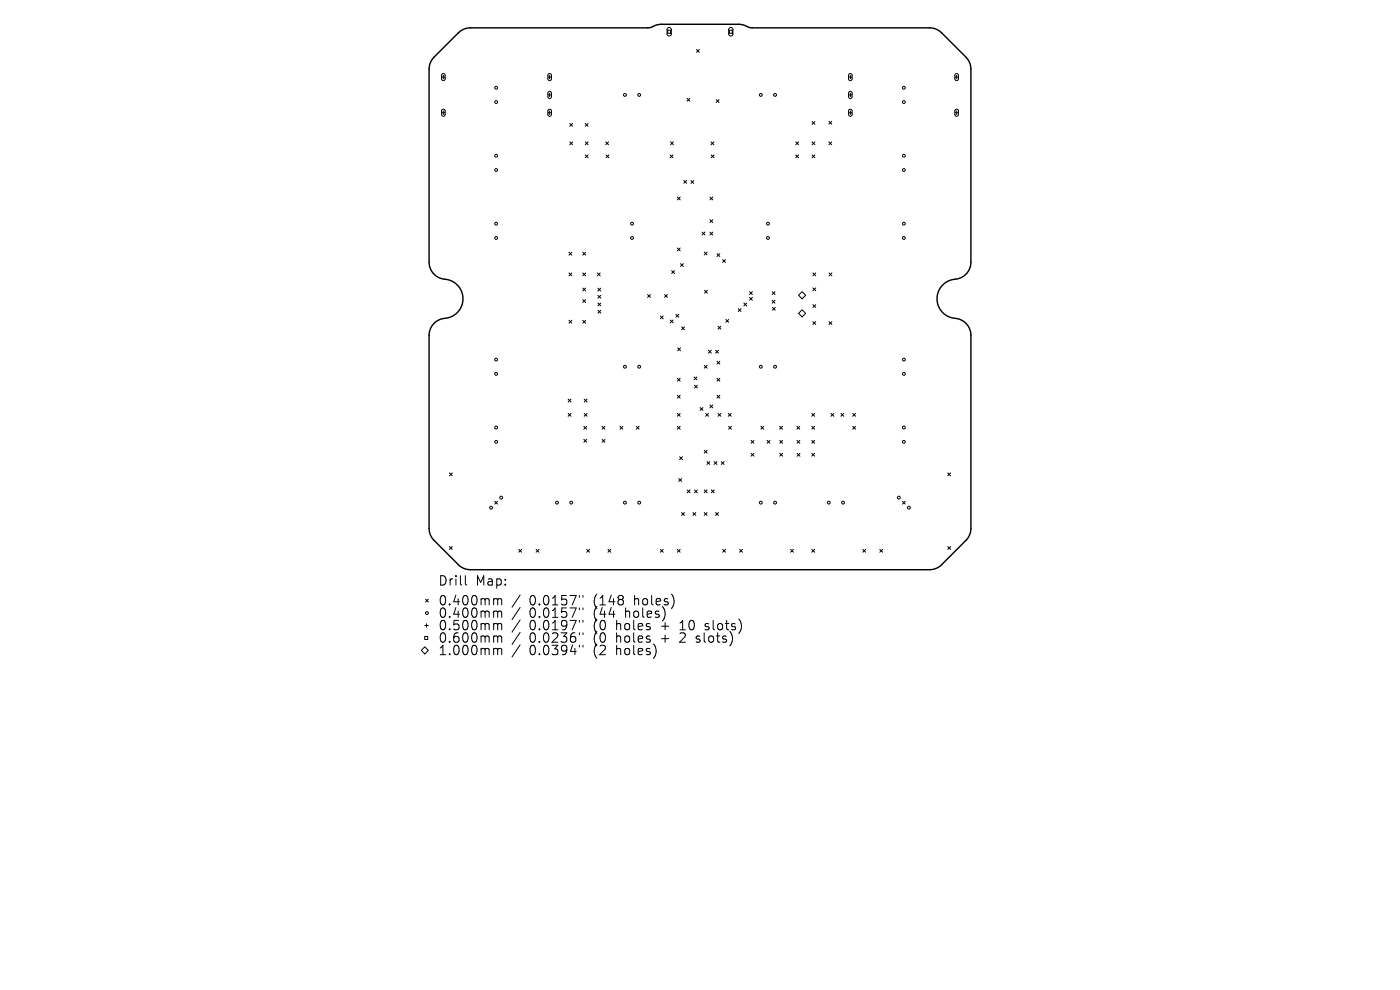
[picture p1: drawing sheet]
<svg xmlns="http://www.w3.org/2000/svg" width="297mm" height="210mm" viewBox="0 0 297 210" stroke-linecap="round" stroke-linejoin="round" font-family="sans-serif">
<defs><g id="words">
<g font-size="2.8">
<text x="92.9" y="124.5">Drill</text>
<text x="100.9" y="124.5">Map:</text>
<text x="92.9" y="128.7">0.400mm</text>
<text x="92.9" y="131.3">0.400mm</text>
<text x="112.3" y="128.7">0.0157&quot;</text>
<text x="112.3" y="131.3">0.0157&quot;</text>
<text x="126" y="128.7">(148</text>
<text x="126" y="131.3">(44</text>
<text x="132.9" y="131.3">holes)</text>
<text x="134.8" y="128.7">holes)</text>
<text x="92.9" y="134">0.500mm</text>
<text x="92.9" y="136.6">0.600mm</text>
<text x="112.3" y="134">0.0197&quot;</text>
<text x="112.3" y="136.6">0.0236&quot;</text>
<text x="126" y="134">(0</text>
<text x="126" y="136.6">(0</text>
<text x="131" y="134">holes</text>
<text x="131" y="136.6">holes</text>
<text x="140.7" y="134">+</text>
<text x="140.7" y="136.6">+</text>
<text x="144.9" y="134">10</text>
<text x="144.9" y="136.6">2</text>
<text x="148.6" y="136.6">slots)</text>
<text x="150.5" y="134">slots)</text>
<text x="92.9" y="139.3">1.000mm</text>
<text x="112.3" y="139.3">0.0394&quot;</text>
<text x="126" y="139.3">(2</text>
<text x="131" y="139.3">holes)</text>
</g>
</g></defs>
<path d="M97.2 7a3.6 3.6 0 0 1 2.6-1.1h37.6l.8-.1 1.2-.5 .9-.1h16.7l2.6 .7h37.6a3.6 3.6 0 0 1 2.6 1.1l5.1 5.1a3.6 3.6 0 0 1 1.1 2.6v40.9a3.8 3.8 0 0 1-4.1 3.8 4.2 4.2 0 0 0-3 4.7 4.2 4.2 0 0 0 4.4 3.5 3.6 3.6 0 0 1 2.7 3.5v41a3.6 3.6 0 0 1-1.1 2.5l-5.1 5.2a3.6 3.6 0 0 1-2.6 1.1h-97.4a3.6 3.6 0 0 1-2.6-1.1l-5.1-5.2a3.6 3.6 0 0 1-1.1-2.5v-40.9a3.8 3.8 0 0 1 4.1-3.8 4.2 4.2 0 0 0 3-4.8 4.2 4.2 0 0 0-4.4-3.5 3.6 3.6 0 0 1-2.7-3.5v-40.9a3.6 3.6 0 0 1 1.1-2.6z" fill="none" stroke="#000" stroke-width=".3"/>
<g fill="none" stroke="#000" stroke-width=".21">
<path d="M93.7 16.4h.7M93.8 15.7l.4-.1 .2 .3v.9l-.2 .3h-.3l-.2-.3zM94.1 16v.7M116.2 16.4h.8M116.3 15.7l.4-.1 .3 .3v.9l-.3 .3h-.3l-.2-.3zM116.3 19.5l.4-.1 .3 .3v.9l-.3 .3-.3-.1-.2-.2zM116.6 16v.7M116.6 19.8v.7M141.6 6.4h.7v.7h-.7zM141.6 6l.5-.2 .3 .4v1.1l-.3 .3h-.4l-.2-.3v-1.1zM147.8 10.5l.6 .6M148.4 10.5l-.6 .6"/>
<path d="M154.7 6l.5-.2 .3 .4v1.1l-.3 .3h-.4l-.2-.3v-1.1zM154.7 6.4h.7v.7h-.7zM180 16.4h.8M180.1 15.7l.4-.1 .3 .3v.9l-.3 .3h-.3l-.2-.3zM180.1 19.5l.4-.1 .3 .3v.9l-.3 .3-.3-.1-.2-.2zM180.4 16v.7M180.4 19.8v.7M202.6 16.4h.7M202.7 15.7l.3-.1 .3 .3v.9l-.3 .3h-.2l-.2-.3zM202.9 16v.7M93.7 23.9h.7M93.8 23.3l.4-.1 .2 .2v1l-.2 .3-.3-.1-.2-.2z"/>
<path d="M94.1 23.5v.8M116.2 23.9h.8M116.2 20.1h.8M116.3 23.3l.4-.1 .3 .2v1l-.3 .3-.3-.1-.2-.2zM116.6 23.5v.8M120.9 26.2l.6 .6M120.9 30.1l.6 .6M121.5 26.2l-.6 .6M121.5 30.1l-.6 .6M124.2 26.2l.6 .6M124.2 30.1l.6 .6M124.2 32.9l.6 .6"/>
<path d="M124.8 26.2l-.6 .6M124.8 30.1l-.6 .6M124.8 32.9l-.6 .6M128.5 30.1l.6 .6M128.6 32.9l.6 .6M129.1 30.1l-.6 .6M129.2 32.9l-.6 .6M142.2 32.9l.6 .6M142.3 30.1l.6 .6M142.8 32.9l-.6 .6M142.9 30.1l-.6 .6M145.1 38.3l.6 .6"/>
<path d="M145.7 38.3l-.6 .6M145.7 20.9l.7 .6M146.4 20.9l-.7 .6M146.6 38.3l.6 .6M147.2 38.3l-.6 .6M150.8 30.1l.6 .6M150.9 32.9l.6 .6M151.4 30.1l-.6 .6M151.5 32.9l-.6 .6M151.9 21.1l.6 .6M152.5 21.1l-.6 .6M168.8 30.1l.6 .6"/>
<path d="M168.8 32.9l.6 .6M169.4 30.1l-.6 .6M169.4 32.9l-.6 .6M172.3 25.8l.6 .6M172.3 30.1l.6 .6M172.3 32.9l.6 .6M172.9 25.8l-.6 .6M172.9 30.1l-.6 .6M172.9 32.9l-.6 .6M175.8 25.7l.6 .6M175.8 30.1l.6 .6M176.4 30.1l-.6 .6"/>
<path d="M176.4 25.7l-.6 .6M180 23.9h.8M180 20.1h.8M180.1 23.3l.4-.1 .3 .2v1l-.3 .3-.3-.1-.2-.2zM180.4 23.5v.8M202.6 23.9h.7M202.7 23.3l.3-.1 .3 .2v1l-.3 .3-.2-.1-.2-.2zM202.9 23.5v.8M120.7 53.5l.6 .6M120.7 57.9l.6 .6M121.3 53.5l-.6 .6M121.3 57.9l-.6 .6"/>
<path d="M123.6 53.5l.6 .6M123.6 57.9l.6 .6M124.2 53.5l-.6 .6M124.2 57.9l-.6 .6M126.7 57.9l.6 .6M127.3 57.9l-.6 .6M142.5 57.4l.6 .6M143.1 57.4l-.6 .6M143.7 41.8l.6 .6M143.7 52.6l.6 .6M144.3 41.8l-.6 .6M144.3 52.6l-.6 .6"/>
<path d="M144.4 55.9l.6 .6M145 55.9l-.6 .6M148.9 49.2l.6 .6M149.4 53.5l.6 .6M149.5 49.2l-.6 .6M150 53.5l-.6 .6M150.6 41.8l.6 .6M150.6 46.6l.6 .6M150.6 49.2l.6 .7M151.2 49.2l-.6 .7M151.2 41.8l-.6 .6M151.2 46.6l-.6 .6"/>
<path d="M152.1 53.8l.6 .6M152.7 53.8l-.6 .6M153.3 55.1l.6 .6M153.9 55.1l-.6 .6M172.4 57.9l.7 .6M173.1 57.9l-.7 .6M175.9 57.9l.6 .6M176.5 57.9l-.6 .6M120.7 67.9l.6 .6M121.3 67.9l-.6 .6M123.6 61.1l.6 .6M123.6 63.6l.6 .6"/>
<path d="M123.6 68l.6 .6M124.2 61.1l-.6 .6M124.2 63.6l-.6 .6M124.2 68l-.6 .6M126.8 61.1l.6 .6M126.8 62.6l.6 .7M126.8 64.3l.6 .6M126.9 65.8l.6 .6M127.4 61.1l-.6 .6M127.4 62.6l-.6 .7M127.4 64.3l-.6 .6M127.5 65.8l-.6 .6"/>
<path d="M137.4 62.5l.6 .6M138 62.5l-.6 .6M140.1 67l.6 .6M140.7 67l-.6 .6M141 62.5l.6 .6M141.6 62.5l-.6 .6M142.2 67.9l.6 .6M142.8 67.9l-.6 .6M143.4 66.7l.6 .6M143.8 73.8l.6 .6M144 66.7l-.6 .6M144.4 73.8l-.6 .6"/>
<path d="M144.6 69.3l.6 .6M145.2 69.3l-.6 .6M147.2 80l.7 .6M147.9 80l-.7 .6M149.4 77.5l.6 .6M149.5 61.6l.6 .6M150 77.5l-.6 .6M150.1 61.6l-.6 .6M150.3 74.3l.6 .6M150.9 74.3l-.6 .6M151.8 74.3l.6 .6M152.1 76.6l.6 .6"/>
<path d="M152.3 69.2l.6 .6M152.4 74.3l-.6 .6M152.7 76.6l-.6 .6M152.9 69.2l-.6 .6M154 67.8l.6 .6M154.6 67.8l-.6 .6M156.6 65.5l.6 .6M157.2 65.5l-.6 .6M157.8 64.3l.6 .6M158.4 64.3l-.6 .6M159 63.1l.6 .6M159 61.9l.6 .6"/>
<path d="M159.6 63.1l-.6 .6M159.6 61.9l-.6 .6M163.8 63.7l.6 .6M163.8 61.9l.6 .6M163.9 65.2l.6 .6M164.4 63.7l-.6 .6M164.4 61.9l-.6 .6M164.5 65.2l-.6 .6M170.2 61.9l.7 .7-.7 .8-.8-.8zM170.2 65.7l.7 .8-.7 .7-.8-.7zM172.4 61.1l.7 .6M172.4 64.6l.7 .6"/>
<path d="M172.4 68.2l.7 .6M173.1 61.1l-.7 .6M173.1 64.6l-.7 .6M173.1 68.2l-.7 .6M175.9 68.2l.6 .6M176.5 68.2l-.6 .6M120.5 84.7l.6 .6M120.5 87.7l.6 .6M121.1 84.7l-.6 .6M121.1 87.7l-.6 .6M123.9 90.4l.6 .6M123.9 93.2l.6 .6"/>
<path d="M123.9 84.7l.6 .6M123.9 87.7l.6 .6M124.5 90.4l-.6 .6M124.5 93.2l-.6 .6M124.5 84.7l-.6 .6M124.5 87.7l-.6 .6M127.7 90.4l.6 .6M127.7 93.2l.6 .6M128.3 90.4l-.6 .6M128.3 93.2l-.6 .6M131.5 90.4l.6 .6M132.1 90.4l-.6 .6"/>
<path d="M135 90.4l.6 .6M135.6 90.4l-.6 .6M143.7 87.7l.6 .6M143.7 80.2l.6 .6M143.7 83.8l.6 .6M143.7 90.4l.6 .6M144.2 96.9l.6 .6M144.3 87.7l-.6 .6M144.3 80.2l-.6 .6M144.3 83.8l-.6 .6M144.3 90.4l-.6 .6M144.8 96.9l-.6 .6"/>
<path d="M147.3 81.7l.6 .6M147.9 81.7l-.6 .6M148.5 86.5l.6 .6M149.1 86.5l-.6 .6M149.4 95.5l.6 .6M149.7 87.7l.6 .6M150 97.9l.6 .6M150 95.5l-.6 .6M150.3 87.7l-.6 .6M150.6 97.9l-.6 .6M150.6 85.9l.6 .6M151.2 85.9l-.6 .6"/>
<path d="M151.5 97.9l.6 .6M152.1 97.9l-.6 .6M152.1 80.2l.6 .6M152.1 83.8l.6 .6M152.3 87.7l.6 .6M152.7 80.2l-.6 .6M152.7 83.8l-.6 .6M152.9 87.7l-.6 .6M153 97.9l.6 .6M153.6 97.9l-.6 .6M154.5 87.7l.6 .6M154.6 90.4l.6 .6"/>
<path d="M155.1 87.7l-.6 .6M155.2 90.4l-.6 .6M159.3 93.4l.6 .6M159.3 96.2l.6 .6M159.9 93.4l-.6 .6M159.9 96.2l-.6 .6M161.4 90.4l.6 .6M162 90.4l-.6 .6M162.7 93.4l.6 .6M163.3 93.4l-.6 .6M165.4 90.4l.6 .6M165.4 93.4l.6 .6"/>
<path d="M165.4 96.2l.6 .6M166 90.4l-.6 .6M166 93.4l-.6 .6M166 96.2l-.6 .6M169 90.4l.7 .6M169.1 93.4l.6 .6M169.1 96.2l.6 .6M169.7 90.4l-.7 .6M169.7 93.4l-.6 .6M169.7 96.2l-.6 .6M172.2 96.2l.6 .6M172.2 87.7l.6 .6"/>
<path d="M172.2 90.4l.6 .6M172.2 93.4l.6 .6M172.8 87.7l-.6 .6M172.8 90.4l-.6 .6M172.8 93.4l-.6 .6M172.8 96.2l-.6 .6M176.3 87.7l.6 .6M176.9 87.7l-.6 .6M178.4 87.7l.6 .6M179 87.7l-.6 .6M180.9 87.7l.6 .6M180.9 90.4l.6 .6"/>
<path d="M181.5 87.7l-.6 .6M181.5 90.4l-.6 .6M95.3 100.3l.6 .6M95.3 115.9l.6 .6M95.9 100.3l-.6 .6M95.9 115.9l-.6 .6M105 106.3l.6 .6M105.6 106.3l-.6 .6M110.1 116.5l.6 .6M110.7 116.5l-.6 .6M113.7 116.5l.6 .6M114.3 116.5l-.6 .6"/>
<path d="M124.5 116.5l.6 .6M125.1 116.5l-.6 .6M129 116.5l.6 .6M129.6 116.5l-.6 .6M140.1 116.5l.6 .6M140.7 116.5l-.6 .6M143.7 116.5l.6 .6M144 101.5l.6 .6M144.3 116.5l-.6 .6M144.6 108.7l.6 .6M144.6 101.5l-.6 .6M145.2 108.7l-.6 .6"/>
<path d="M145.8 103.9l.6 .6M146.4 103.9l-.6 .6M147 108.7l.6 .6M147.3 103.9l.6 .6M147.6 108.7l-.6 .6M147.9 103.9l-.6 .6M149.4 103.9l.6 .6M149.4 108.7l.6 .6M150 103.9l-.6 .6M150 108.7l-.6 .6M150.9 103.9l.6 .6M151.5 103.9l-.6 .6"/>
<path d="M151.8 108.7l.6 .6M152.4 108.7l-.6 .6M153.3 116.5l.6 .6M153.9 116.5l-.6 .6M156.9 116.5l.6 .6M157.5 116.5l-.6 .6M167.7 116.5l.6 .6M168.3 116.5l-.6 .6M172.2 116.5l.6 .6M172.8 116.5l-.6 .6M183 116.5l.6 .6M183.6 116.5l-.6 .6"/>
<path d="M186.6 116.5l.6 .6M187.2 116.5l-.6 .6M191.4 106.3l.6 .6M192 106.3l-.6 .6M201.1 115.9l.6 .6M201.1 100.3l.6 .6M201.7 100.3l-.6 .6M201.7 115.9l-.6 .6M90.1 135h.6v.6h-.6zM90.1 137.2l.8 .8-.8 .7-.7-.7zM90.1 132.7h.8M90.3 127.1l.6 .6"/>
<path d="M90.5 132.3v.8M90.9 127.1l-.6 .6M98.7 122.1v1.7l.3 .3M105 127h.3l.3 .3M105 129.6h.3l.3 .3M105 132.3h.3l.3 .3M105 134.9h.3l.3 .3M105 137.5h.3l.3 .3M105.6 127.3l.3-.3 .4 .1 .1 1.2M105.6 127.3v1M105.6 129.9v1.1M105.6 132.6v1"/>
<path d="M105.6 135.2v1M105.6 137.8v1.1M105.6 129.9l.3-.3 .4 .1 .1 1.3M105.6 132.6l.3-.3 .4 .1 .1 1.2M105.6 135.2l.3-.3 .4 .1 .1 1.2M105.6 137.8l.3-.3 .4 .1 .1 1.3M110.3 126.2l-1.7 2.6M110.3 128.9l-1.7 2.5M110.3 131.5l-1.7 2.6M110.3 134.1l-1.7 2.6M110.3 136.8l-1.7 2.6M122.9 126.3v.4"/>
<path d="M122.9 129v.3M122.9 131.6v.4M122.9 134.2v.4M122.9 136.9v.4M123.7 126.3v.4M123.7 129v.3M123.7 131.6v.4M123.7 134.2v.4M123.7 136.9v.4M147.7 136.1l.2 .1M147.8 135v.5M149.6 133.5l.2 .1"/>
<path d="M149.7 132.4v.4"/>
<circle cx="105.3" cy="18.6" r=".3"/>
<circle cx="191.7" cy="18.6" r=".3"/>
<circle cx="105.3" cy="21.6" r=".3"/>
<circle cx="105.3" cy="36.1" r=".3"/>
<circle cx="105.3" cy="33" r=".3"/>
<circle cx="132.6" cy="20.1" r=".3"/>
<circle cx="135.6" cy="20.1" r=".3"/>
<circle cx="161.4" cy="20.1" r=".3"/>
<circle cx="164.4" cy="20.1" r=".3"/>
<circle cx="191.7" cy="21.6" r=".3"/>
<circle cx="191.7" cy="36.1" r=".3"/>
<circle cx="191.7" cy="33" r=".3"/>
<circle cx="105.3" cy="47.5" r=".3"/>
<circle cx="105.3" cy="50.5" r=".3"/>
<circle cx="134.1" cy="47.5" r=".3"/>
<circle cx="134.1" cy="50.5" r=".3"/>
<circle cx="162.9" cy="47.5" r=".3"/>
<circle cx="162.9" cy="50.5" r=".3"/>
<circle cx="191.7" cy="47.5" r=".3"/>
<circle cx="191.7" cy="50.5" r=".3"/>
<circle cx="105.3" cy="76.3" r=".3"/>
<circle cx="105.3" cy="79.3" r=".3"/>
<circle cx="132.6" cy="77.8" r=".3"/>
<circle cx="135.6" cy="77.8" r=".3"/>
<circle cx="161.4" cy="77.8" r=".3"/>
<circle cx="164.4" cy="77.8" r=".3"/>
<circle cx="191.7" cy="76.3" r=".3"/>
<circle cx="191.7" cy="79.3" r=".3"/>
<circle cx="105.3" cy="90.7" r=".3"/>
<circle cx="105.3" cy="93.7" r=".3"/>
<circle cx="191.7" cy="90.7" r=".3"/>
<circle cx="191.7" cy="93.7" r=".3"/>
<circle cx="104.2" cy="107.7" r=".3"/>
<circle cx="106.3" cy="105.6" r=".3"/>
<circle cx="118.2" cy="106.6" r=".3"/>
<circle cx="121.2" cy="106.6" r=".3"/>
<circle cx="132.6" cy="106.6" r=".3"/>
<circle cx="135.6" cy="106.6" r=".3"/>
<circle cx="161.4" cy="106.6" r=".3"/>
<circle cx="164.4" cy="106.6" r=".3"/>
<circle cx="175.8" cy="106.6" r=".3"/>
<circle cx="178.8" cy="106.6" r=".3"/>
<circle cx="190.7" cy="105.6" r=".3"/>
<circle cx="192.8" cy="107.7" r=".3"/>
<circle cx="90.6" cy="130" r=".3"/>
</g>
<use href="#words"/>
</svg>
